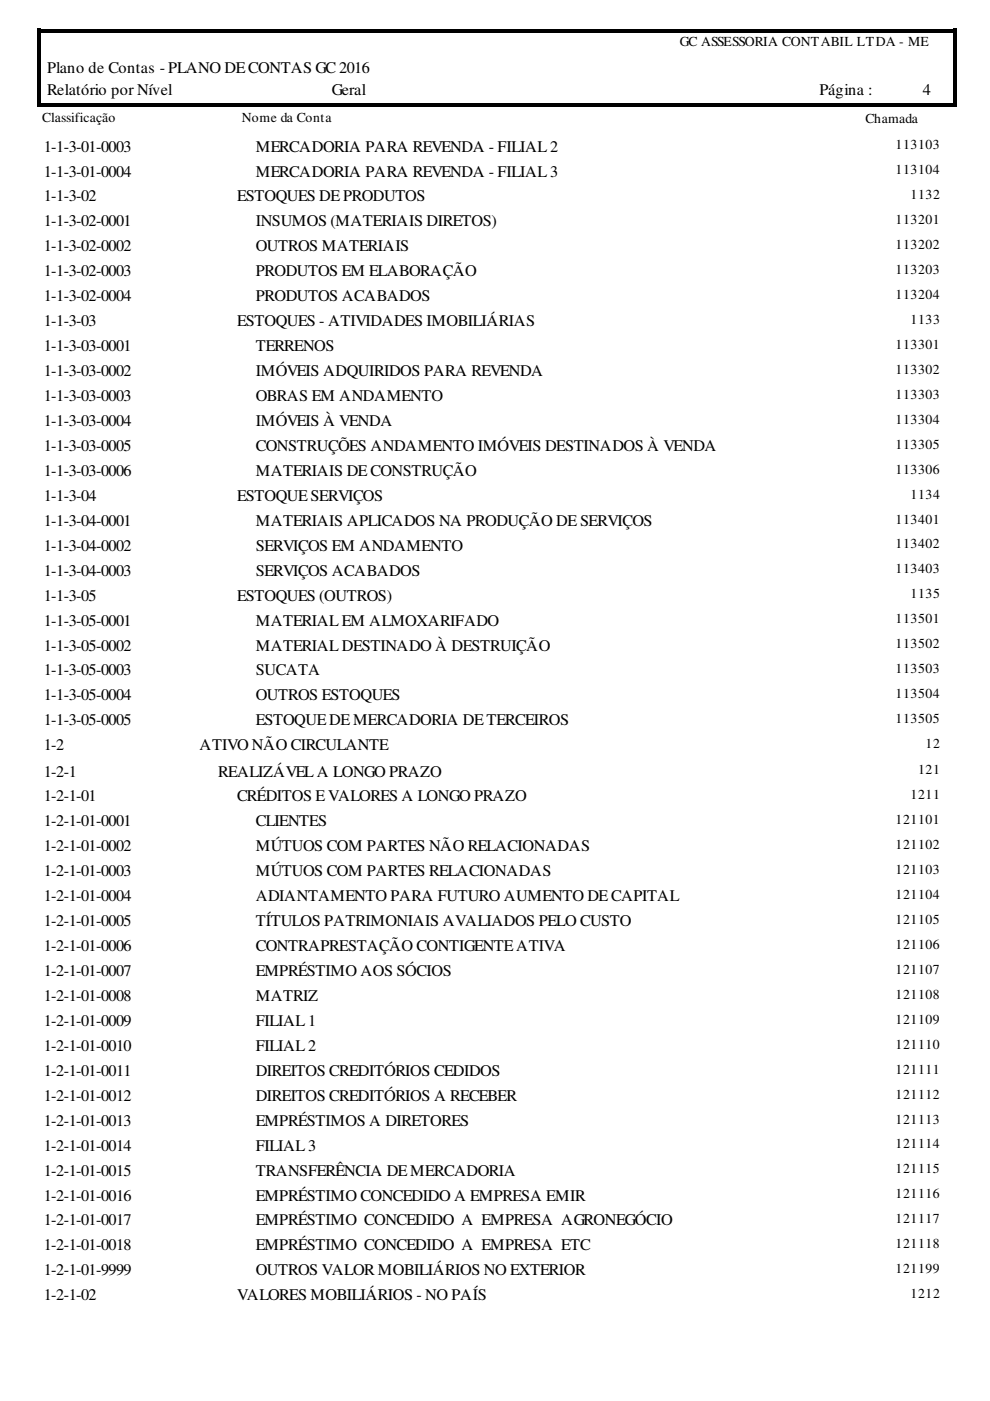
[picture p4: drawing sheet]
<svg xmlns="http://www.w3.org/2000/svg" width="210mm" height="297mm" viewBox="0 0 210 297" stroke-linecap="round" stroke-linejoin="round" font-family="sans-serif">
<defs><g id="words">
<g font-size="3.4">
<text x="10" y="15.5">Plano de Contas - PLANO DE CONTAS GC 2016</text>
<text x="10" y="20.2">Relatório por Nível</text>
<text x="70.4" y="20.2">Geral</text>
<text x="173.7" y="20.2">Página :</text>
<text x="195.7" y="20.2">4</text>
<text x="9.3" y="32.1">1-1-3-01-0003</text>
<text x="54.2" y="32.1">MERCADORIA PARA REVENDA - FILIAL 2</text>
<text x="9.3" y="37.4">1-1-3-01-0004</text>
<text x="54.2" y="37.4">MERCADORIA PARA REVENDA - FILIAL 3</text>
<text x="9.3" y="42.7">1-1-3-02</text>
<text x="50.2" y="42.7">ESTOQUES DE PRODUTOS</text>
<text x="9.3" y="48">1-1-3-02-0001</text>
<text x="9.3" y="53.3">1-1-3-02-0002</text>
<text x="54.2" y="48">INSUMOS (MATERIAIS DIRETOS)</text>
<text x="54.2" y="53.3">OUTROS MATERIAIS</text>
<text x="9.3" y="58.6">1-1-3-02-0003</text>
<text x="54.2" y="58.6">PRODUTOS EM ELABORAÇÃO</text>
<text x="9.3" y="63.9">1-1-3-02-0004</text>
<text x="54.2" y="63.9">PRODUTOS ACABADOS</text>
<text x="9.3" y="69.2">1-1-3-03</text>
<text x="50.2" y="69.2">ESTOQUES - ATIVIDADES IMOBILIÁRIAS</text>
<text x="9.3" y="74.5">1-1-3-03-0001</text>
<text x="54.2" y="74.5">TERRENOS</text>
<text x="9.3" y="79.8">1-1-3-03-0002</text>
<text x="54.2" y="79.8">IMÓVEIS ADQUIRIDOS PARA REVENDA</text>
<text x="9.3" y="85">1-1-3-03-0003</text>
<text x="54.2" y="85">OBRAS EM ANDAMENTO</text>
<text x="9.3" y="90.3">1-1-3-03-0004</text>
<text x="9.3" y="95.6">1-1-3-03-0005</text>
<text x="54.2" y="90.3">IMÓVEIS À VENDA</text>
<text x="54.2" y="95.6">CONSTRUÇÕES ANDAMENTO IMÓVEIS DESTINADOS À VENDA</text>
<text x="9.3" y="100.9">1-1-3-03-0006</text>
<text x="54.2" y="100.9">MATERIAIS DE CONSTRUÇÃO</text>
<text x="9.3" y="106.2">1-1-3-04</text>
<text x="50.2" y="106.2">ESTOQUE SERVIÇOS</text>
<text x="9.3" y="111.5">1-1-3-04-0001</text>
<text x="54.2" y="111.5">MATERIAIS APLICADOS NA PRODUÇÃO DE SERVIÇOS</text>
<text x="9.3" y="116.8">1-1-3-04-0002</text>
<text x="54.2" y="116.8">SERVIÇOS EM ANDAMENTO</text>
<text x="9.3" y="122">1-1-3-04-0003</text>
<text x="54.2" y="122">SERVIÇOS ACABADOS</text>
<text x="9.3" y="127.3">1-1-3-05</text>
<text x="50.2" y="127.3">ESTOQUES (OUTROS)</text>
<text x="9.3" y="132.6">1-1-3-05-0001</text>
<text x="9.3" y="137.9">1-1-3-05-0002</text>
<text x="54.2" y="132.6">MATERIAL EM ALMOXARIFADO</text>
<text x="54.2" y="137.9">MATERIAL DESTINADO À DESTRUIÇÃO</text>
<text x="9.3" y="143.2">1-1-3-05-0003</text>
<text x="54.2" y="143.2">SUCATA</text>
<text x="9.3" y="148.5">1-1-3-05-0004</text>
<text x="54.2" y="148.5">OUTROS ESTOQUES</text>
<text x="9.3" y="153.8">1-1-3-05-0005</text>
<text x="54.2" y="153.8">ESTOQUE DE MERCADORIA DE TERCEIROS</text>
<text x="9.3" y="159.1">1-2</text>
<text x="42.3" y="159.1">ATIVO NÃO CIRCULANTE</text>
<text x="9.3" y="164.6">1-2-1</text>
<text x="46.3" y="164.6">REALIZÁVEL A LONGO PRAZO</text>
<text x="9.3" y="169.9">1-2-1-01</text>
<text x="50.2" y="169.9">CRÉDITOS E VALORES A LONGO PRAZO</text>
<text x="9.3" y="175.2">1-2-1-01-0001</text>
<text x="54.2" y="175.2">CLIENTES</text>
<text x="9.3" y="180.5">1-2-1-01-0002</text>
<text x="9.3" y="185.8">1-2-1-01-0003</text>
<text x="54.2" y="180.5">MÚTUOS COM PARTES NÃO RELACIONADAS</text>
<text x="54.2" y="185.8">MÚTUOS COM PARTES RELACIONADAS</text>
<text x="9.3" y="191.1">1-2-1-01-0004</text>
<text x="54.2" y="191.1">ADIANTAMENTO PARA FUTURO AUMENTO DE CAPITAL</text>
<text x="9.3" y="196.3">1-2-1-01-0005</text>
<text x="54.2" y="196.3">TÍTULOS PATRIMONIAIS AVALIADOS PELO CUSTO</text>
<text x="9.3" y="201.6">1-2-1-01-0006</text>
<text x="54.2" y="201.6">CONTRAPRESTAÇÃO CONTIGENTE ATIVA</text>
<text x="9.3" y="206.9">1-2-1-01-0007</text>
<text x="54.2" y="206.9">EMPRÉSTIMO AOS SÓCIOS</text>
<text x="9.3" y="212.2">1-2-1-01-0008</text>
<text x="54.2" y="212.2">MATRIZ</text>
<text x="9.3" y="217.5">1-2-1-01-0009</text>
<text x="54.2" y="217.5">FILIAL 1</text>
<text x="9.3" y="222.8">1-2-1-01-0010</text>
<text x="54.2" y="222.8">FILIAL 2</text>
<text x="9.3" y="228.1">1-2-1-01-0011</text>
<text x="9.3" y="233.4">1-2-1-01-0012</text>
<text x="54.2" y="228.1">DIREITOS CREDITÓRIOS CEDIDOS</text>
<text x="54.2" y="233.4">DIREITOS CREDITÓRIOS A RECEBER</text>
<text x="9.3" y="238.7">1-2-1-01-0013</text>
<text x="54.2" y="238.7">EMPRÉSTIMOS A DIRETORES</text>
<text x="9.3" y="244">1-2-1-01-0014</text>
<text x="54.2" y="244">FILIAL 3</text>
<text x="9.3" y="249.3">1-2-1-01-0015</text>
<text x="54.2" y="249.3">TRANSFERÊNCIA DE MERCADORIA</text>
<text x="9.3" y="254.6">1-2-1-01-0016</text>
<text x="54.2" y="254.6">EMPRÉSTIMO CONCEDIDO A EMPRESA EMIR</text>
<text x="9.3" y="259.8">1-2-1-01-0017</text>
<text x="54.2" y="259.8">EMPRÉSTIMO CONCEDIDO A EMPRESA AGRONEGÓCIO</text>
<text x="9.3" y="265.1">1-2-1-01-0018</text>
<text x="54.2" y="265.1">EMPRÉSTIMO CONCEDIDO A EMPRESA ETC</text>
<text x="9.3" y="270.4">1-2-1-01-9999</text>
<text x="9.3" y="275.7">1-2-1-02</text>
<text x="50.2" y="275.7">VALORES MOBILIÁRIOS - NO PAÍS</text>
<text x="54.2" y="270.4">OUTROS VALOR MOBILIÁRIOS NO EXTERIOR</text>
</g>
<g font-size="2.9">
<text x="144.1" y="9.7">GC ASSESSORIA CONTABIL LTDA - ME</text>
<text x="9" y="25.9">Classificação</text>
<text x="51.3" y="25.9">Nome da Conta</text>
<text x="183.5" y="26.1">Chamada</text>
<text x="189.9" y="31.7">113103</text>
<text x="189.9" y="37">113104</text>
<text x="189.9" y="47.5">113201</text>
<text x="193" y="42.2">1132</text>
<text x="189.9" y="52.8">113202</text>
<text x="189.9" y="58.1">113203</text>
<text x="189.9" y="63.4">113204</text>
<text x="193" y="68.7">1133</text>
<text x="189.9" y="74">113301</text>
<text x="189.9" y="79.3">113302</text>
<text x="189.9" y="84.5">113303</text>
<text x="189.9" y="89.8">113304</text>
<text x="189.9" y="95.1">113305</text>
<text x="189.9" y="100.4">113306</text>
<text x="193" y="105.7">1134</text>
<text x="189.9" y="111">113401</text>
<text x="189.9" y="116.3">113402</text>
<text x="189.9" y="121.6">113403</text>
<text x="193" y="126.9">1135</text>
<text x="189.9" y="132.2">113501</text>
<text x="189.9" y="137.5">113502</text>
<text x="189.9" y="142.7">113503</text>
<text x="189.9" y="148">113504</text>
<text x="189.9" y="153.3">113505</text>
<text x="196.2" y="158.6">12</text>
<text x="194.6" y="164.2">121</text>
<text x="193" y="169.5">1211</text>
<text x="189.9" y="174.8">121101</text>
<text x="189.9" y="180">121102</text>
<text x="189.9" y="185.3">121103</text>
<text x="189.9" y="190.6">121104</text>
<text x="189.9" y="195.9">121105</text>
<text x="189.9" y="201.2">121106</text>
<text x="189.9" y="206.5">121107</text>
<text x="189.9" y="211.8">121108</text>
<text x="189.9" y="217">121109</text>
<text x="189.9" y="222.3">121110</text>
<text x="189.9" y="227.6">121111</text>
<text x="189.9" y="232.9">121112</text>
<text x="189.9" y="238.2">121113</text>
<text x="189.9" y="243.5">121114</text>
<text x="189.9" y="248.8">121115</text>
<text x="189.9" y="254.1">121116</text>
<text x="189.9" y="259.3">121117</text>
<text x="189.9" y="264.6">121118</text>
<text x="189.9" y="269.9">121199</text>
<text x="193" y="275.2">1212</text>
</g>
</g></defs>
<path d="M7.9 6.1h194.9v.8h-194.9zM7.9 21.9h194.9v.8h-194.9zM7.9 6.1h.8v16.6h-.8zM202.1 6.1h.7v16.6h-.7z" fill="#000"/>
<g fill="#fff">
<path d="M7.9 22.7h194.9v5.9h-194.9z"/>
<path d="M183.3 23.5h11.3v4.3h-11.3z"/>
</g>
<path d="M8.2 27.7h197.8" fill="none" stroke="#fff" stroke-width=".26"/>
<g fill="#fff">
<path d="M9 23.3h15.8v4.2h-15.8z"/>
<path d="M51.3 23.3h19.3v4.2h-19.3z"/>
<path d="M7.9 28.6h194.9v5.3h-194.9z"/>
<path d="M9.3 29.1h19.5v4.2h-19.5z"/>
<path d="M7.9 33.9h194.9v5.3h-194.9z"/>
<path d="M9.3 34.4h19.5v4.2h-19.5z"/>
<path d="M7.9 39.2h194.9v5.2h-194.9z"/>
<path d="M9.3 39.7h12.1v4.2h-12.1z"/>
<path d="M7.9 44.4h194.9v5.3h-194.9z"/>
<path d="M9.3 45h19.5v4.2h-19.5z"/>
<path d="M7.9 49.7h194.9v5.3h-194.9z"/>
<path d="M9.3 50.2h19.5v4.3h-19.5z"/>
<path d="M7.9 55h194.9v5.3h-194.9z"/>
<path d="M9.3 55.5h19.5v4.3h-19.5z"/>
<path d="M7.9 60.3h194.9v5.3h-194.9z"/>
<path d="M9.3 60.8h19.5v4.3h-19.5z"/>
<path d="M7.9 65.6h194.9v5.3h-194.9z"/>
<path d="M9.3 66.1h12.1v4.3h-12.1z"/>
<path d="M7.9 70.9h194.9v5.3h-194.9z"/>
<path d="M9.3 71.4h19.5v4.2h-19.5z"/>
<path d="M7.9 76.2h194.9v5.2h-194.9z"/>
<path d="M9.3 76.7h19.5v4.2h-19.5z"/>
<path d="M7.9 81.4h194.9v5.3h-194.9z"/>
<path d="M9.3 82h19.5v4.2h-19.5z"/>
<path d="M7.9 86.7h194.9v5.3h-194.9z"/>
<path d="M9.3 87.2h19.5v4.3h-19.5z"/>
<path d="M7.9 92h194.9v5.3h-194.9z"/>
<path d="M9.3 92.5h19.5v4.3h-19.5z"/>
<path d="M7.9 97.3h194.9v5.3h-194.9z"/>
<path d="M9.3 97.8h19.5v4.3h-19.5z"/>
<path d="M7.9 102.6h194.9v5.3h-194.9z"/>
<path d="M9.3 103.1h12.1v4.3h-12.1z"/>
<path d="M7.9 107.9h194.9v5.3h-194.9z"/>
<path d="M9.3 108.4h19.5v4.2h-19.5z"/>
<path d="M7.9 113.2h194.9v5.2h-194.9z"/>
<path d="M9.3 113.7h19.5v4.2h-19.5z"/>
<path d="M7.9 118.4h194.9v5.3h-194.9z"/>
<path d="M9.3 119h19.5v4.2h-19.5z"/>
<path d="M7.9 123.7h194.9v5.3h-194.9z"/>
<path d="M9.3 124.3h12.1v4.2h-12.1z"/>
<path d="M7.9 129h194.9v5.3h-194.9z"/>
<path d="M9.3 129.6h19.5v4.2h-19.5z"/>
<path d="M7.9 134.3h194.9v5.3h-194.9z"/>
<path d="M9.3 134.9h19.5v4.2h-19.5z"/>
<path d="M7.9 139.6h194.9v5.3h-194.9z"/>
<path d="M9.3 140.2h19.5v4.2h-19.5z"/>
<path d="M7.9 144.9h194.9v5.3h-194.9z"/>
<path d="M9.3 145.5h19.5v4.2h-19.5z"/>
<path d="M7.9 150.2h194.9v5.3h-194.9z"/>
<path d="M9.3 150.7h19.5v4.3h-19.5z"/>
<path d="M7.9 155.5h194.9v5.3h-194.9z"/>
<path d="M9.3 156h5.3v4.2h-5.3z"/>
<path d="M7.9 161h194.9v5.3h-194.9z"/>
<path d="M9.3 161.6h7.9v4.2h-7.9z"/>
<path d="M7.9 166.3h194.9v5.3h-194.9z"/>
<path d="M9.3 166.9h12.1v4.2h-12.1z"/>
<path d="M7.9 171.6h194.9v5.3h-194.9z"/>
<path d="M9.3 172.2h19.5v4.2h-19.5z"/>
<path d="M7.9 176.9h194.9v5.3h-194.9z"/>
<path d="M9.3 177.4h19.5v4.3h-19.5z"/>
<path d="M7.9 182.2h194.9v5.3h-194.9z"/>
<path d="M9.3 182.7h19.5v4.2h-19.5z"/>
<path d="M7.9 187.5h194.9v5.3h-194.9z"/>
<path d="M9.3 188h19.5v4.2h-19.5z"/>
<path d="M7.9 192.8h194.9v5.3h-194.9z"/>
<path d="M9.3 193.3h19.5v4.2h-19.5z"/>
<path d="M7.9 198.1h194.9v5.3h-194.9z"/>
<path d="M9.3 198.6h19.5v4.2h-19.5z"/>
<path d="M7.9 203.4h194.9v5.3h-194.9z"/>
<path d="M9.3 203.9h19.5v4.2h-19.5z"/>
<path d="M7.9 208.7h194.9v5.3h-194.9z"/>
<path d="M9.3 209.2h19.5v4.2h-19.5z"/>
<path d="M7.9 214h194.9v5.2h-194.9z"/>
<path d="M9.3 214.5h19.5v4.2h-19.5z"/>
<path d="M7.9 219.2h194.9v5.3h-194.9z"/>
<path d="M9.3 219.8h19.5v4.2h-19.5z"/>
<path d="M7.9 224.5h194.9v5.3h-194.9z"/>
<path d="M9.3 225h19.5v4.3h-19.5z"/>
<path d="M7.9 229.8h194.9v5.3h-194.9z"/>
<path d="M9.3 230.3h19.5v4.3h-19.5z"/>
<path d="M7.9 235.1h194.9v5.3h-194.9z"/>
<path d="M9.3 235.6h19.5v4.3h-19.5z"/>
<path d="M7.9 240.4h194.9v5.3h-194.9z"/>
<path d="M9.3 240.9h19.5v4.3h-19.5z"/>
<path d="M7.9 245.7h194.9v5.3h-194.9z"/>
<path d="M9.3 246.2h19.5v4.2h-19.5z"/>
<path d="M7.9 251h194.9v5.2h-194.9z"/>
<path d="M9.3 251.5h19.5v4.2h-19.5z"/>
<path d="M7.9 256.2h194.9v5.3h-194.9z"/>
<path d="M9.3 256.8h19.5v4.2h-19.5z"/>
<path d="M7.9 261.5h194.9v5.3h-194.9z"/>
<path d="M9.3 262h19.5v4.3h-19.5z"/>
<path d="M7.9 266.8h194.9v5.3h-194.9z"/>
<path d="M9.3 267.3h19.5v4.3h-19.5z"/>
<path d="M7.9 272.1h194.9v5.3h-194.9z"/>
<path d="M9.3 272.6h12.1v4.3h-12.1z"/>
</g>
<use href="#words"/>
</svg>
